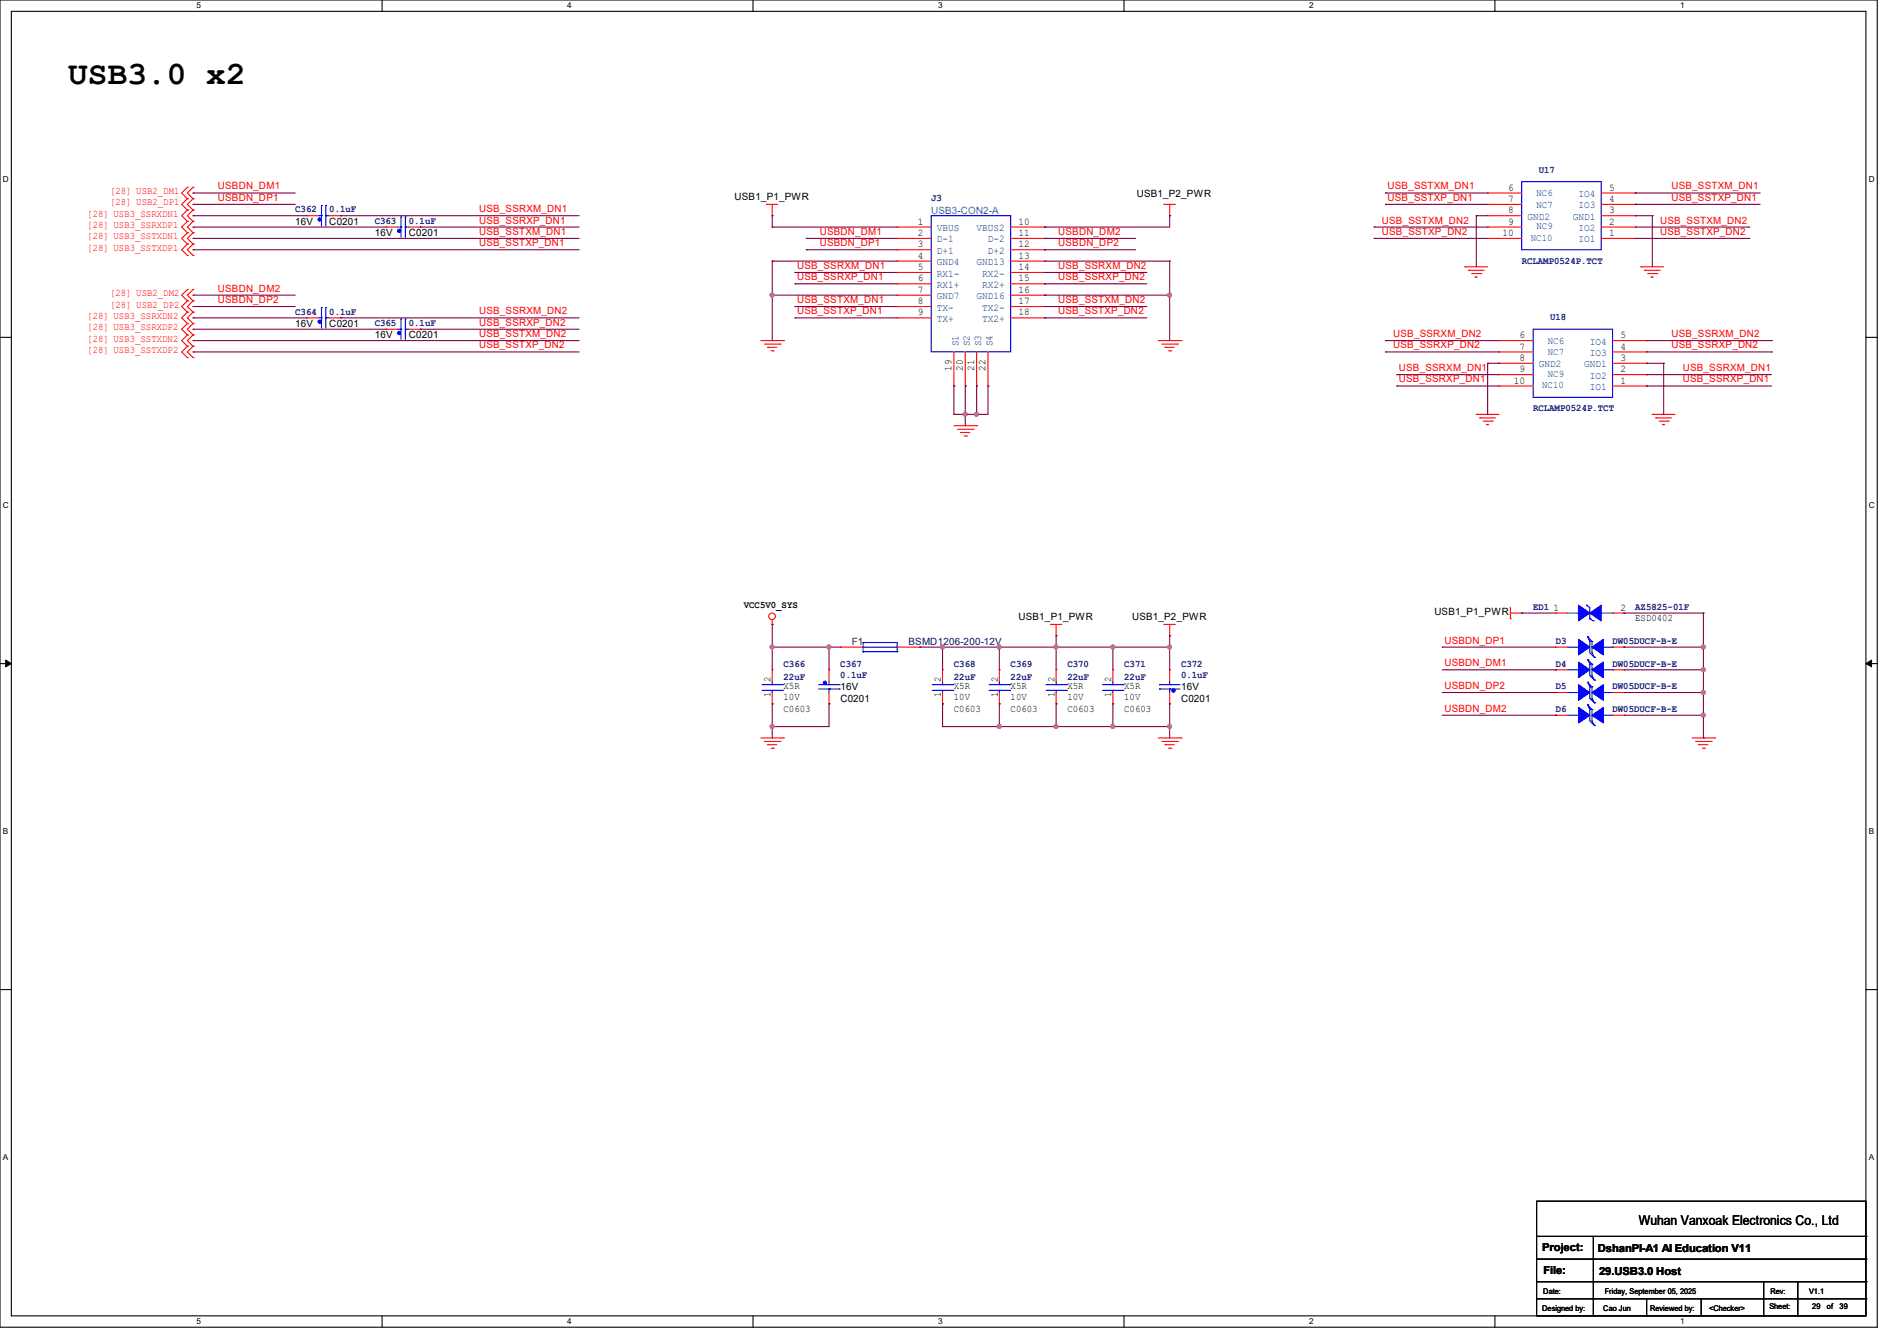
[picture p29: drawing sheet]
<svg xmlns="http://www.w3.org/2000/svg" width="297mm" height="210mm" viewBox="0 0 297 210" stroke-linecap="round" stroke-linejoin="round" font-family="sans-serif">
<defs><g id="words">
<text font-size="5.1" x="10.7" y="13.2">USB3.0 x2</text>
<text font-size="2.1" x="256.6" y="191.9">Wuhan Vanxoak Electronics Co., Ltd</text>
<g font-size="1.7">
<text x="241.5" y="196">Project:</text>
<text x="250.1" y="196.1">DshanPI-A1 AI Education V11</text>
<text x="241.6" y="199.5">File:</text>
<text x="250.4" y="199.7">29.USB3.0 Host</text>
</g>
<g font-size="1.6" fill="#f00">
<text x="34.1" y="29.7">USBDN_DM1</text>
<text x="217.3" y="29.7">USB_SSTXM_DN1</text>
<text x="261.7" y="29.7">USB_SSTXM_DN1</text>
<text x="13.7" y="35.7">[28] USB3_SSRXDP1</text>
<text x="13.7" y="34">[28] USB3_SSRXDN1</text>
<text x="17.2" y="30.4">[28] USB2_DM1</text>
<text x="17.2" y="32.2">[28] USB2_DP1</text>
<text x="34.1" y="31.5">USBDN_DP1</text>
<text x="75" y="33.2">USB_SSRXM_DN1</text>
<text x="75" y="35">USB_SSRXP_DN1</text>
<text x="216.4" y="35">USB_SSTXM_DN2</text>
<text x="217.3" y="31.5">USB_SSTXP_DN1</text>
<text x="259.9" y="35">USB_SSTXM_DN2</text>
<text x="261.7" y="31.5">USB_SSTXP_DN1</text>
<text x="13.7" y="39.3">[28] USB3_SSTXDP1</text>
<text x="13.7" y="37.5">[28] USB3_SSTXDN1</text>
<text x="75" y="38.6">USB_SSTXP_DN1</text>
<text x="75" y="36.8">USB_SSTXM_DN1</text>
<text x="128.4" y="36.8">USBDN_DM1</text>
<text x="128.4" y="38.6">USBDN_DP1</text>
<text x="165.7" y="36.8">USBDN_DM2</text>
<text x="165.7" y="38.6">USBDN_DP2</text>
<text x="216.4" y="36.8">USB_SSTXP_DN2</text>
<text x="259.9" y="36.8">USB_SSTXP_DN2</text>
<text x="17.2" y="46.4">[28] USB2_DM2</text>
<text x="34.1" y="45.7">USBDN_DM2</text>
<text x="34.1" y="47.5">USBDN_DP2</text>
<text x="124.8" y="43.9">USB_SSRXP_DN1</text>
<text x="124.8" y="42.1">USB_SSRXM_DN1</text>
<text x="124.8" y="47.5">USB_SSTXM_DN1</text>
<text x="165.7" y="42.1">USB_SSRXM_DN2</text>
<text x="165.7" y="43.9">USB_SSRXP_DN2</text>
<text x="165.7" y="47.5">USB_SSTXM_DN2</text>
<text x="13.7" y="53.5">[28] USB3_SSTXDN2</text>
<text x="13.7" y="51.7">[28] USB3_SSRXDP2</text>
<text x="13.7" y="50">[28] USB3_SSRXDN2</text>
<text x="17.2" y="48.2">[28] USB2_DP2</text>
<text x="75" y="52.8">USB_SSTXM_DN2</text>
<text x="75" y="51">USB_SSRXP_DN2</text>
<text x="75" y="49.2">USB_SSRXM_DN2</text>
<text x="124.8" y="49.2">USB_SSTXP_DN1</text>
<text x="165.7" y="49.2">USB_SSTXP_DN2</text>
<text x="218.1" y="52.8">USB_SSRXM_DN2</text>
<text x="261.7" y="52.8">USB_SSRXM_DN2</text>
<text x="13.7" y="55.3">[28] USB3_SSTXDP2</text>
<text x="75" y="54.6">USB_SSTXP_DN2</text>
<text x="218.1" y="54.6">USB_SSRXP_DN2</text>
<text x="219" y="58.1">USB_SSRXM_DN1</text>
<text x="219" y="59.9">USB_SSRXP_DN1</text>
<text x="261.7" y="54.6">USB_SSRXP_DN2</text>
<text x="263.5" y="58.1">USB_SSRXM_DN1</text>
<text x="263.5" y="59.9">USB_SSRXP_DN1</text>
<text x="226.1" y="100.8">USBDN_DP1</text>
<text x="226.1" y="104.3">USBDN_DM1</text>
<text x="226.1" y="107.9">USBDN_DP2</text>
<text x="226.1" y="111.5">USBDN_DM2</text>
</g>
<g font-size="1.6">
<text x="236.1" y="29.8">6</text>
<text x="251.9" y="29.8">5</text>
<text x="46.2" y="35.2">16V</text>
<text x="51.6" y="35.2">C0201</text>
<text x="115" y="31.3">USB1_P1_PWR</text>
<text x="143.7" y="35.2">1</text>
<text x="159.5" y="35.2">10</text>
<text x="178" y="30.8">USB1_P2_PWR</text>
<text x="236.1" y="31.6">7</text>
<text x="236.1" y="33.4">8</text>
<text x="236.1" y="35.2">9</text>
<text x="251.9" y="35.2">2</text>
<text x="251.9" y="33.4">3</text>
<text x="251.9" y="31.6">4</text>
<text x="58.7" y="37">16V</text>
<text x="64" y="37">C0201</text>
<text x="143.7" y="37">2</text>
<text x="143.7" y="38.7">3</text>
<text x="143.7" y="40.5">4</text>
<text x="159.5" y="37">11</text>
<text x="159.5" y="38.7">12</text>
<text x="159.5" y="40.5">13</text>
<text x="235.2" y="37">10</text>
<text x="251.9" y="37">1</text>
<text x="143.7" y="42.3">5</text>
<text x="143.7" y="44.1">6</text>
<text x="143.7" y="45.8">7</text>
<text x="143.7" y="47.6">8</text>
<text x="159.5" y="42.3">14</text>
<text x="159.5" y="44.1">15</text>
<text x="159.5" y="45.8">16</text>
<text x="159.5" y="47.6">17</text>
<text x="46.2" y="51.2">16V</text>
<text x="51.6" y="51.2">C0201</text>
<text x="58.7" y="53">16V</text>
<text x="64" y="53">C0201</text>
<text x="143.7" y="49.4">9</text>
<text x="159.5" y="49.4">18</text>
<text x="237.9" y="53">6</text>
<text x="253.7" y="53">5</text>
<text x="149" y="58.1" transform="rotate(-90 149 58.1)">19</text>
<text x="150.8" y="58.1" transform="rotate(-90 150.8 58.1)">20</text>
<text x="152.5" y="58.1" transform="rotate(-90 152.5 58.1)">21</text>
<text x="154.3" y="58.1" transform="rotate(-90 154.3 58.1)">22</text>
<text x="237.9" y="54.7">7</text>
<text x="237.9" y="56.5">8</text>
<text x="237.9" y="58.3">9</text>
<text x="253.7" y="58.3">2</text>
<text x="253.7" y="56.5">3</text>
<text x="253.7" y="54.7">4</text>
<text x="237" y="60.1">10</text>
<text x="253.7" y="60.1">1</text>
<text x="116.5" y="95.2">VCC5V0_SYS</text>
<text x="243.2" y="95.6">1</text>
<text x="253.7" y="95.6">2</text>
<text x="159.5" y="97.1">USB1_P1_PWR</text>
<text x="177.2" y="97.1">USB1_P2_PWR</text>
<text x="224.6" y="96.4">USB1_P1_PWR</text>
<text x="256" y="97.2">ESD0402</text>
<text x="120.6" y="106.8" transform="rotate(-90 120.6 106.8)">2</text>
<text x="122.7" y="107.9">X5R</text>
<text x="147.3" y="106.8" transform="rotate(-90 147.3 106.8)">2</text>
<text x="149.3" y="107.9">X5R</text>
<text x="156.2" y="106.8" transform="rotate(-90 156.2 106.8)">2</text>
<text x="158.2" y="107.9">X5R</text>
<text x="165.1" y="106.8" transform="rotate(-90 165.1 106.8)">2</text>
<text x="167.1" y="107.9">X5R</text>
<text x="174" y="106.8" transform="rotate(-90 174 106.8)">2</text>
<text x="176" y="107.9">X5R</text>
<text x="120.6" y="109.2" transform="rotate(-90 120.6 109.2)">1</text>
<text x="122.7" y="111.5">C0603</text>
<text x="122.7" y="109.7">10V</text>
<text x="131.6" y="109.9">C0201</text>
<text x="131.6" y="108.1">16V</text>
<text x="147.3" y="109.2" transform="rotate(-90 147.3 109.2)">1</text>
<text x="149.3" y="111.5">C0603</text>
<text x="149.3" y="109.7">10V</text>
<text x="156.2" y="109.2" transform="rotate(-90 156.2 109.2)">1</text>
<text x="158.2" y="111.5">C0603</text>
<text x="158.2" y="109.7">10V</text>
<text x="165.1" y="109.2" transform="rotate(-90 165.1 109.2)">1</text>
<text x="167.1" y="111.5">C0603</text>
<text x="167.1" y="109.7">10V</text>
<text x="174" y="109.2" transform="rotate(-90 174 109.2)">1</text>
<text x="176" y="111.5">C0603</text>
<text x="176" y="109.7">10V</text>
<text x="184.9" y="109.9">C0201</text>
<text x="184.9" y="108.1">16V</text>
</g>
<g font-size="1.6" fill="#00007f">
<text x="240.9" y="27.1">U17</text>
<text x="46.2" y="33.3">C362</text>
<text x="51.6" y="33.3">0.1uF</text>
<text x="58.7" y="35.1">C363</text>
<text x="64" y="35.1">0.1uF</text>
<text x="145.8" y="31.5">J3</text>
<text x="238.2" y="41.3">RCLAMP0524P.TCT</text>
<text x="46.2" y="49.3">C364</text>
<text x="51.6" y="49.3">0.1uF</text>
<text x="58.7" y="51.1">C365</text>
<text x="64" y="51.1">0.1uF</text>
<text x="242.7" y="50.2">U18</text>
<text x="240" y="64.4">RCLAMP0524P.TCT</text>
<text x="240" y="95.5">ED1</text>
<text x="256" y="95.5">AZ5825-01F</text>
<text x="142.2" y="101">BSMD1206-200-12V</text>
<text x="243.6" y="100.8">D3</text>
<text x="252.5" y="100.8">DW05DUCF-B-E</text>
<text x="122.7" y="104.4">C366</text>
<text x="122.7" y="106.5">22uF</text>
<text x="131.6" y="104.4">C367</text>
<text x="131.6" y="106.2">0.1uF</text>
<text x="149.3" y="104.4">C368</text>
<text x="149.3" y="106.5">22uF</text>
<text x="158.2" y="104.4">C369</text>
<text x="158.2" y="106.5">22uF</text>
<text x="167.1" y="104.4">C370</text>
<text x="167.1" y="106.5">22uF</text>
<text x="176" y="104.4">C371</text>
<text x="176" y="106.5">22uF</text>
<text x="184.9" y="104.4">C372</text>
<text x="184.9" y="106.2">0.1uF</text>
<text x="243.6" y="107.9">D5</text>
<text x="243.6" y="104.4">D4</text>
<text x="252.5" y="107.9">DW05DUCF-B-E</text>
<text x="252.5" y="104.4">DW05DUCF-B-E</text>
<text x="243.6" y="111.5">D6</text>
<text x="252.5" y="111.5">DW05DUCF-B-E</text>
</g>
<text font-size="1.6" fill="#007fff" x="145.8" y="33.4">USB3-CON2-A</text>
<g font-size="1.6" fill="#003f7f">
<text x="239.1" y="34.4">GND2</text>
<text x="240.6" y="30.7">NC6</text>
<text x="240.6" y="32.5">NC7</text>
<text x="240.6" y="35.9">NC9</text>
<text x="246.3" y="34.4">GND1</text>
<text x="247.1" y="32.6">IO3</text>
<text x="247.1" y="30.9">IO4</text>
<text x="146.7" y="36.2">VBUS</text>
<text x="146.7" y="38">D-1</text>
<text x="146.7" y="39.8">D+1</text>
<text x="146.7" y="41.5">GND4</text>
<text x="152.9" y="36.2">VBUS2</text>
<text x="152.9" y="41.5">GND13</text>
<text x="154.7" y="38">D-2</text>
<text x="154.7" y="39.8">D+2</text>
<text x="239.7" y="37.7">NC10</text>
<text x="247.1" y="38">IO1</text>
<text x="247.1" y="36.2">IO2</text>
<text x="146.7" y="43.3">RX1-</text>
<text x="146.7" y="45.1">RX1+</text>
<text x="146.7" y="46.9">GND7</text>
<text x="152.9" y="46.9">GND16</text>
<text x="153.8" y="43.3">RX2-</text>
<text x="153.8" y="45.1">RX2+</text>
<text x="146.7" y="48.6">TX-</text>
<text x="146.7" y="50.4">TX+</text>
<text x="153.8" y="48.6">TX2-</text>
<text x="153.8" y="50.4">TX2+</text>
<text x="242.4" y="53.8">NC6</text>
<text x="248.9" y="54">IO4</text>
<text x="150.1" y="54.2" transform="rotate(-90 150.1 54.2)">S1</text>
<text x="151.9" y="54.2" transform="rotate(-90 151.9 54.2)">S2</text>
<text x="153.6" y="54.2" transform="rotate(-90 153.6 54.2)">S3</text>
<text x="155.4" y="54.2" transform="rotate(-90 155.4 54.2)">S4</text>
<text x="240.9" y="57.5">GND2</text>
<text x="242.4" y="55.6">NC7</text>
<text x="242.4" y="59">NC9</text>
<text x="248" y="57.5">GND1</text>
<text x="248.9" y="59.3">IO2</text>
<text x="248.9" y="55.8">IO3</text>
<text x="241.5" y="60.8">NC10</text>
<text x="248.9" y="61.1">IO1</text>
</g>
<text font-size="1.6" fill="#003f3f" x="133.3" y="101">F1</text>
<g font-size="1.3">
<text x="30.8" y="1.3">5</text>
<text x="88.8" y="1.3">4</text>
<text x="146.9" y="1.3">3</text>
<text x="205" y="1.3">2</text>
<text x="263.1" y="1.3">1</text>
<text x=".5" y="28.4">D</text>
<text x="292.6" y="28.4">D</text>
<text x=".5" y="79.5">C</text>
<text x="292.6" y="79.5">C</text>
<text x=".5" y="130.6">B</text>
<text x="292.6" y="130.6">B</text>
<text x=".5" y="181.7">A</text>
<text x="292.6" y="181.7">A</text>
<text x="30.8" y="207.4">5</text>
<text x="88.8" y="207.4">4</text>
<text x="146.9" y="207.4">3</text>
<text x="205" y="207.4">2</text>
<text x="263.1" y="207.4">1</text>
</g>
<g font-size="1.2">
<text x="241.6" y="202.6">Date:</text>
<text x="251.2" y="202.6">Friday, September 05, 2025</text>
<text x="277.2" y="202.6">Rev:</text>
<text x="283.2" y="202.6">V1.1</text>
<text x="241.5" y="205.3">Designed by:</text>
<text x="251" y="205.3">Cao Jun</text>
<text x="258.4" y="205.3">Reviewed by:</text>
<text x="267.6" y="205.3">&lt;Checker&gt;</text>
<text x="277" y="205.1">Sheet:</text>
<text x="283.8" y="205.1">29</text>
<text x="286" y="205.1">of</text>
<text x="288" y="205.1">39</text>
</g>
</g></defs>
<path d="M0 0h293.9v207.9h-293.9zM1.8 1.8h290.3v204.3h-290.3z" fill="none" stroke="#000" stroke-width=".17"/>
<g fill="#fff">
<path d="M30.8 .2h.7v1.4h-.7z"/>
<path d="M30.8 206.2h.7v1.4h-.7z"/>
</g>
<path d="M59.8 0v1.8M59.8 206.1v1.8" fill="none" stroke="#000" stroke-width=".17"/>
<g fill="#fff">
<path d="M88.8 .2h.7v1.4h-.7z"/>
<path d="M88.8 206.2h.7v1.4h-.7z"/>
</g>
<path d="M117.9 0v1.8M117.9 206.1v1.8" fill="none" stroke="#000" stroke-width=".17"/>
<g fill="#fff">
<path d="M146.9 .2h.7v1.4h-.7z"/>
<path d="M146.9 206.2h.7v1.4h-.7z"/>
</g>
<path d="M176 0v1.8M176 206.1v1.8" fill="none" stroke="#000" stroke-width=".17"/>
<g fill="#fff">
<path d="M205 .2h.7v1.4h-.7z"/>
<path d="M205 206.2h.7v1.4h-.7z"/>
</g>
<path d="M234.1 0v1.8M234.1 206.1v1.8" fill="none" stroke="#000" stroke-width=".17"/>
<g fill="#fff">
<path d="M263.1 .2h.6v1.4h-.6z"/>
<path d="M263.1 206.2h.6v1.4h-.6z"/>
<path d="M.5 27.3h.9v1.4h-.9z"/>
<path d="M292.6 27.3h.9v1.4h-.9z"/>
<path d="M.5 78.4h.9v1.4h-.9z"/>
<path d="M292.6 78.4h.9v1.4h-.9z"/>
</g>
<path d="M0 52.8h1.8M292.1 52.8h1.8" fill="none" stroke="#000" stroke-width=".17"/>
<g fill="#fff">
<path d="M.5 129.5h.8v1.4h-.8z"/>
<path d="M292.6 129.5h.8v1.4h-.8z"/>
</g>
<path d="M0 103.9h1.8M292.1 103.9h1.8" fill="none" stroke="#000" stroke-width=".17"/>
<path d="M.9 103.4l.9 .5-.9 .5zM292.1 103.9l.9-.5v1z" fill="#000" stroke="#000" stroke-width=".16"/>
<g fill="#fff">
<path d="M.5 180.5h.8v1.4h-.8z"/>
<path d="M292.6 180.5h.8v1.4h-.8z"/>
</g>
<g fill="none" stroke="#000" stroke-width=".17">
<path d="M0 155h1.8M292.1 155h1.8M240.6 188.1h51.5v18h-51.5zM240.6 193.6h51.5M240.6 197.2h51.5M249.5 193.6v12.5M292.1 193.6h.1M292.1 197.2h.1M240.6 200.7h51.5M240.6 203.4h51.5M249.5 206.1h.1M257.8 206.1h.1"/>
<path d="M257.8 203.4v2.7M266.4 206.1h.1M266.4 203.4v2.7M276.1 206.1h.1M276.1 200.7v5.4M281.5 206.1h.1M281.5 200.7v5.4M292.1 200.7h.1M292.1 203.4h.1"/>
</g>
<g fill="none" stroke="#f00" stroke-width=".17">
<path d="M29.3 38.2h.1M29.3 36.4h.1M29.3 31.1h.1M29.3 29.3h.1M29.3 32.9h.1M29.3 34.7h.1M29.3 38.2l-.9 .9 .9 .9M29.3 36.4l-.9 .9 .9 .9M29.3 29.3l-.9 .9 .9 .9M29.3 31.1l-.9 .9 .9 .9M29.3 34.7l-.9 .9 .9 .8M29.3 32.9l-.9 .9 .9 .9"/>
<path d="M30.2 38.2h.1M30.2 36.4h.1M30.2 31.1h.1M30.2 29.3h.1M30.2 32.9h.1M30.2 34.7h.1M30.2 38.2l-.9 .9 .9 .9M30.2 36.4l-.9 .9 .9 .9M30.2 29.3l-.9 .9 .9 .9M30.2 31.1l-.9 .9 .9 .9M30.2 34.7l-.9 .9 .9 .8M30.2 32.9l-.9 .9 .9 .9"/>
<path d="M48 33.8h.1M48 33.8h1.8M51.6 33.8h1.7M53.3 33.8h.1M60.5 35.6h.1M60.5 35.6h1.7M64 35.6h1.8M65.8 35.6h.1M120 32h.1M120 32h1.8M120.9 33.8h.1M120.9 32v1.8"/>
<path d="M140.5 35.6h.1M140.5 37.3h.1M140.5 39.1h.1M140.5 37.3h5.3M140.5 35.6h5.3M140.5 39.1h5.3M158.2 37.3h5.4M158.2 35.6h5.4M158.2 39.1h5.4M163.6 35.6h.1M163.6 37.3h.1M163.6 39.1h.1"/>
<path d="M182.2 32h.1M182.2 32h1.8M183.1 33.8h.1M183.1 32v1.8M232.9 30.2h.1M232.9 32h.1M232.9 33.8h.1M232.9 35.6h.1M232.9 37.3h.1M232.9 32h5.4M232.9 37.3h5.4M232.9 35.6h5.4"/>
<path d="M232.9 33.8h5.4M232.9 30.2h5.4M250.7 32h5.3M250.7 37.3h5.3M250.7 35.6h5.3M250.7 33.8h5.3M250.7 30.2h5.3M256 37.3h.1M256 35.6h.1M256 33.8h.1M256 32h.1M256 30.2h.1"/>
<path d="M29.3 40h.1M29.3 56h.1M29.3 54.2h.1M29.3 52.5h.1M29.3 48.9h.1M29.3 47.1h.1M29.3 45.3h.1M29.3 50.7h.1M29.3 54.2l-.9 .9 .9 .9M29.3 52.5l-.9 .8 .9 .9M29.3 47.1l-.9 .9 .9 .9M29.3 45.3l-.9 .9 .9 .9"/>
<path d="M29.3 50.7l-.9 .9 .9 .9M29.3 48.9l-.9 .9 .9 .9M30.2 40h.1M30.2 56h.1M30.2 54.2h.1M30.2 52.5h.1M30.2 48.9h.1M30.2 47.1h.1M30.2 45.3h.1M30.2 50.7h.1M30.2 54.2l-.9 .9 .9 .9M30.2 52.5l-.9 .8 .9 .9"/>
<path d="M30.2 47.1l-.9 .9 .9 .9M30.2 45.3l-.9 .9 .9 .9M30.2 50.7l-.9 .9 .9 .9M30.2 48.9l-.9 .9 .9 .9M48 49.8h.1M48 49.8h1.8M51.6 49.8h1.7M53.3 49.8h.1M60.5 51.6h.1M60.5 51.6h1.7M64 51.6h1.8M65.8 51.6h.1"/>
<path d="M119.1 53.3h3.6M119.7 53.9h2.4M120.2 54.4h.1M120.2 54.4h1.4M120.7 54.9h.4M121.1 54.9h.1M122.1 53.9h.1M122.7 53.3h.1M140.5 40.9h.1M140.5 42.7h.1M140.5 44.4h.1M140.5 46.2h.1"/>
<path d="M140.5 48h.1M140.5 49.8h.1M140.5 49.8h5.3M140.5 40.9h5.3M140.5 42.7h5.3M140.5 44.4h5.3M140.5 46.2h5.3M140.5 48h5.3M149.4 55.1v5.4M151.1 55.1v5.4M152.9 55.1v5.4M154.7 55.1v5.4"/>
<path d="M158.2 49.8h5.4M158.2 40.9h5.4M158.2 42.7h5.4M158.2 44.4h5.4M158.2 46.2h5.4M158.2 48h5.4M163.6 40.9h.1M163.6 42.7h.1M163.6 44.4h.1M163.6 46.2h.1M163.6 48h.1M163.6 49.8h.1"/>
<path d="M181.4 53.3h3.5M181.9 53.9h2.5M182.4 54.4h.1M182.4 54.4h1.5M183 54.9h.3M183.3 54.9h.1M184.4 53.9h.1M184.9 53.3h.1M229.4 41.8h.1M229.4 41.8h3.5M229.9 42.3h.1M229.9 42.3h2.5"/>
<path d="M230.4 42.8h1.5M231 43.4h.1M231 43.4h.3M231.9 42.8h.1M234.7 53.3h.1M234.7 55.1h.1M234.7 56.9h.1M234.7 58.7h.1M234.7 53.3h5.3M234.7 58.7h5.3M234.7 56.9h5.3M234.7 55.1h5.3"/>
<path d="M252.5 53.3h5.3M252.5 58.7h5.3M252.5 56.9h5.3M252.5 55.1h5.3M256.9 41.8h.1M256.9 41.8h3.6M257.5 42.3h.1M257.5 42.3h2.4M257.8 58.7h.1M257.8 56.9h.1M257.8 55.1h.1M257.8 53.3h.1"/>
<path d="M258 42.8h1.4M258.5 43.4h.1M258.5 43.4h.4M259.4 42.8h.1M149.4 60.5h.1M149.4 66.7h3.5M149.9 67.2h2.5M150.4 67.7h.1M150.4 67.7h1.4M151 68.3h.3M151.1 60.5h.1M151.3 68.3h.1"/>
<path d="M152.4 67.2h.1M152.9 66.7h.1M152.9 60.5h.1M154.7 60.5h.1M231.1 64.9h.1M231.1 64.9h3.6M231.7 65.4h.1M231.7 65.4h2.4M232.2 66h1.4M232.7 66.5h.1M232.7 66.5h.4M233.6 66h.1"/>
<path d="M234.7 60.5h.1M234.7 60.5h5.3M252.5 60.5h5.3M257.8 60.5h.1M258.7 64.9h.1M258.7 64.9h3.6M259.2 65.4h.1M259.2 65.4h2.5M259.8 66h1.4M260.3 66.5h.1M260.3 66.5h.3M261.2 66h.1"/>
<path d="M120.9 97.8h.1M120.9 97.1v.7M164.5 97.8h.1M164.5 97.8h1.7M165.4 99.6h.1M165.4 97.8v1.8M182.2 97.8h.1M182.2 97.8h1.8M183.1 99.6h.1M183.1 97.8v1.8M236.5 96.9h.1M236.5 96h1.8"/>
<path d="M236.5 95.1v1.8M238.3 96h.1M243.6 96h.1M243.6 96h1.8M252.5 96h1.8M254.3 96h.1M119.1 115.6h3.6M119.7 116.1h2.4M120.2 116.6h.1M120.2 116.6h1.4M120.7 117.2h.4M120.9 110.2h.1"/>
<path d="M120.9 104.9h.1M120.9 104.9v1.8M120.9 108.5v1.7M121.1 117.2h.1M122.1 116.1h.1M122.7 115.6h.1M129.8 104.9h.1M129.8 110.2h.1M129.8 104.9v1.8M129.8 108.5v1.7M131.6 101.3h.1M131.6 101.3h3.5"/>
<path d="M140.5 101.3h3.5M144 101.3h.1M147.6 110.2h.1M147.6 104.9h.1M147.6 104.9v1.8M147.6 108.5v1.7M156.5 110.2h.1M156.5 104.9h.1M156.5 104.9v1.8M156.5 108.5v1.7M165.4 110.2h.1M165.4 104.9h.1"/>
<path d="M165.4 104.9v1.8M165.4 108.5v1.7M174.2 110.2h.1M174.2 104.9h.1M174.2 104.9v1.8M174.2 108.5v1.7M181.4 115.6h3.5M181.9 116.1h2.5M182.4 116.6h.1M182.4 116.6h1.5M183 117.2h.3M183.1 110.2h.1"/>
<path d="M183.1 104.9h.1M183.1 104.9v1.8M183.1 108.5v1.7M183.3 117.2h.1M184.4 116.1h.1M184.9 115.6h.1M243.6 108.5h.1M243.6 104.9h.1M243.6 112h.1M243.6 101.3h.1M243.6 108.5h1.8M243.6 101.3h1.8"/>
<path d="M243.6 104.9h1.8M243.6 112h1.8M252.5 108.5h1.8M252.5 101.3h1.8M252.5 104.9h1.8M252.5 112h1.8M254.3 108.5h.1M254.3 104.9h.1M254.3 112h.1M254.3 101.3h.1M264.9 115.6h3.6M265.5 116.1h2.4"/>
<path d="M266 116.6h.1M266 116.6h1.4M266.5 117.2h.4M266.9 117.2h.1M267.9 116.1h.1M268.5 115.6h.1"/>
<circle cx="120.9" cy="96.5" r=".52"/>
</g>
<g fill="none" stroke="#00f" stroke-width=".17">
<path d="M49.8 33.8h.5M50.3 32.2h.1M50.3 33.8h.1M50.3 32.2v3.2M51 32.2h.1M51 33.8h.1M51 32.2v3.2M51 33.8h.6M62.2 35.6h.6M62.8 34h.1M62.8 35.6h.1M62.8 34v3.2"/>
<path d="M63.5 34h.1M63.5 35.6h.1M63.5 34v3.2M63.5 35.6h.5M145.8 33.8h12.4v21.3h-12.4zM238.3 28.4h12.4v10.7h-12.4zM49.8 49.8h.5M50.3 48.2h.1M50.3 49.8h.1M50.3 48.2v3.2M51 48.2h.1M51 49.8h.1"/>
<path d="M51 48.2v3.2M51 49.8h.6M62.2 51.6h.6M62.8 50h.1M62.8 51.6h.1M62.8 50v3.2M63.5 50h.1M63.5 51.6h.1M63.5 50v3.2M63.5 51.6h.5M240 51.6h12.5v10.6h-12.5zM245.4 96h1.7"/>
<path d="M247.1 96h.1M248.4 94.8h.1M248.4 94.8l.5 .3v1.8M248.6 99.7h.1M248.6 99.7l.7 .8M248.6 99.7l.3 .8M248.9 96.9h.1M248.9 96.9l.6 .3M249.5 97.2h.1M250.7 96h1.8M252.5 96h.1M119.3 107.2h3.2"/>
<path d="M119.3 108.1h3.2M120.9 108.1h.1M120.9 107.2h.1M120.9 106.7v.5M120.9 108.1v.4M122.5 107.2h.1M122.5 108.1h.1M128.2 107.2h3.2M128.2 107.9h3.2M129.8 107.9h.1M129.8 107.2h.1M129.8 106.7v.5"/>
<path d="M129.8 107.9v.6M131.4 107.9h.1M131.4 107.2h.1M135.1 102.1h.1M135.1 101.3h.1M135.1 100.6h.1M135.1 100.6v1.5M135.1 100.6h5.4v1.5M135.1 102.1h5.4M135.1 101.3h5.4M140.5 102.1h.1M146 107.2h3.2"/>
<path d="M146 108.1h3.2M147.6 108.1h.1M147.6 107.2h.1M147.6 106.7v.5M147.6 108.1v.4M149.2 107.2h.1M149.2 108.1h.1M154.9 107.2h3.2M154.9 108.1h3.2M156.5 108.1h.1M156.5 107.2h.1M156.5 106.7v.5"/>
<path d="M156.5 108.1v.4M158.1 107.2h.1M158.1 108.1h.1M163.7 107.2h3.3M163.7 108.1h3.3M165.4 108.1h.1M165.4 107.2h.1M165.4 106.7v.5M165.4 108.1v.4M167 107.2h.1M167 108.1h.1M172.6 107.2h3.3"/>
<path d="M172.6 108.1h3.3M174.2 108.1h.1M174.2 107.2h.1M174.2 106.7v.5M174.2 108.1v.4M175.9 107.2h.1M175.9 108.1h.1M181.5 107.2h.1M181.5 107.9h.1M181.5 107.2h3.2M181.5 107.9h3.2M183.1 107.2h.1"/>
<path d="M183.1 107.9h.1M183.1 106.7v.5M183.1 107.9v.6M245.4 108.5h1.7M245.4 101.3h1.7M245.4 104.9h1.7M245.4 112h1.7M247.1 108.5h.1M247.1 104.9h.1M247.1 112h.1M247.1 101.3h.1M248.6 106.8h.1"/>
<path d="M248.6 103.3h.1M248.6 110.4h.1M248.6 106.8l.7 .8M248.6 106.8l.3 .8M248.6 103.3l.7 .7M248.6 103.3l.3 .7M248.6 110.4l.7 .7M248.6 110.4l.3 .7M248.9 107.6h.1M248.9 104h.1M248.9 111.1h.1M248.9 100.5h.1"/>
<path d="M248.9 107.6v1.7l.7 .8M248.9 100.5v1.7l.7 .8M248.9 104v1.8l.7 .7M248.9 111.1v1.8l.7 .7M249.3 107.6h.1M249.3 104h.1M249.3 111.1h.1M249.3 100.5h.1M249.3 100.5v1.7l.3 .8M249.3 104v1.8l.3 .7M249.3 107.6v1.7l.3 .8M249.3 111.1v1.8l.3 .7"/>
<path d="M249.6 110.1h.1M249.6 106.5h.1M249.6 113.6h.1M249.6 103h.1M251 108.5h1.5M251 101.3h1.5M251 104.9h1.5M251 112h1.5M252.5 108.5h.1M252.5 104.9h.1M252.5 112h.1M252.5 101.3h.1"/>
</g>
<g fill="#00f" stroke="#00f" stroke-width=".17">
<path d="M247.1 107.2l1.8 1.3-1.8 1.2z" fill-rule="evenodd"/>
<path d="M249.3 108.5l1.7-1.3v2.5z" fill-rule="evenodd"/>
<path d="M247.1 103.7l1.8 1.2-1.8 1.2z" fill-rule="evenodd"/>
<path d="M249.3 104.9l1.7-1.2v2.4z" fill-rule="evenodd"/>
<path d="M247.1 110.8l1.8 1.2-1.8 1.2z" fill-rule="evenodd"/>
<path d="M249.3 112l1.7-1.2v2.4z" fill-rule="evenodd"/>
<path d="M247.1 100.1l1.8 1.2-1.8 1.3z" fill-rule="evenodd"/>
<path d="M249.3 101.3l1.7-1.2v2.5z" fill-rule="evenodd"/>
<path d="M247.1 94.8l1.8 1.2-1.8 1.2z" fill-rule="evenodd"/>
<path d="M248.9 96l1.8-1.2v2.4z" fill-rule="evenodd"/>
<circle cx="62.5" cy="52.2" r=".25"/>
<circle cx="183.7" cy="108.2" r=".25"/>
<circle cx="62.5" cy="36.2" r=".25"/>
<circle cx="50" cy="50.4" r=".25"/>
<circle cx="50" cy="34.4" r=".25"/>
<circle cx="129.2" cy="106.9" r=".25"/>
</g>
<g fill="none" stroke="#7f003f" stroke-width=".17">
<path d="M30.2 39.1h.1M30.2 33.8h.1M30.2 35.6h.1M30.2 37.3h.1M30.2 30.2h.1M30.2 32h.1M30.2 33.8h17.8M30.2 37.3h60.5M30.2 35.6h30.3M30.2 30.2h16M30.2 32h16M30.2 39.1h60.5"/>
<path d="M53.3 33.8h.1M53.3 33.8h37.4M65.8 35.6h.1M65.8 35.6h24.9M120.9 35.6h.1M120.9 33.8h.1M120.9 35.6h19.6M120.9 33.8v1.8M126.2 37.3h.1M126.2 39.1h.1M126.2 37.3h14.3M126.2 39.1h14.3"/>
<path d="M163.6 35.6h.1M163.6 37.3h.1M163.6 39.1h.1M163.6 37.3h14.2M163.6 39.1h14.2M183.1 33.8h.1M183.1 33.8v1.8h-19.5M215.1 37.3h.1M215.1 35.6h.1M215.1 37.3h17.8M215.1 35.6h17.8M216.9 30.2h.1"/>
<path d="M216.9 32h.1M216.9 30.2h16M216.9 32h16M231.1 33.8h.1M231.1 33.8v8M231.1 33.8h1.8M256 33.8h.1M256 32h.1M256 30.2h.1M256 33.8h2.7M256 37.3h17.8M256 35.6h17.8"/>
<path d="M256 30.2h19.6M256 32h19.6M258.7 33.8h.1M258.7 33.8v8M273.8 35.6h.1M273.8 37.3h.1M30.2 51.6h.1M30.2 46.2h.1M30.2 48h.1M30.2 49.8h.1M30.2 55.1h.1M30.2 53.3h.1"/>
<path d="M30.2 55.1h60.5M30.2 53.3h60.5M30.2 51.6h30.3M30.2 46.2h16M30.2 48h16M30.2 49.8h17.8M53.3 49.8h.1M53.3 49.8h37.4M65.8 51.6h.1M65.8 51.6h24.9M120.9 40.9h.1M120.9 46.2h.1"/>
<path d="M120.9 46.2h19.6M120.9 40.9h19.6M120.9 40.9v12.4M124.5 44.4h.1M124.5 42.7h.1M124.5 48h.1M124.5 49.8h.1M124.5 48h16M124.5 49.8h16M124.5 44.4h16M124.5 42.7h16M163.6 40.9h.1"/>
<path d="M163.6 46.2h.1M163.6 42.7h.1M163.6 44.4h.1M163.6 48h.1M163.6 49.8h.1M163.6 46.2h19.5M163.6 48h16M163.6 49.8h16M163.6 40.9h19.5M163.6 44.4h16M163.6 42.7h16M183.1 40.9h.1"/>
<path d="M183.1 46.2h.1M183.1 40.9v12.4M216.9 55.1h.1M216.9 53.3h.1M216.9 55.1h17.8M216.9 53.3h17.8M218.7 58.7h.1M218.7 58.7h16M232.9 56.9h.1M232.9 56.9v8M232.9 56.9h1.8M234.7 56.9h.1"/>
<path d="M257.8 56.9h.1M257.8 58.7h.1M257.8 56.9h2.7M257.8 55.1h19.6M257.8 53.3h19.6M257.8 58.7h19.6M260.5 56.9h.1M260.5 56.9v8M277.4 55.1h.1M277.4 53.3h.1M149.4 64.9h.1M149.4 60.5h.1"/>
<path d="M149.4 60.5v4.4M151.1 60.5h.1M151.1 64.9h.1M151.1 60.5v6.2M152.9 64.9h.1M152.9 60.5h.1M152.9 60.5v4.4M154.7 60.5h.1M154.7 60.5v4.4h-5.3M218.7 60.5h.1M218.7 60.5h16M257.8 60.5h.1"/>
<path d="M257.8 60.5h19.6M120.9 97.8h.1M120.9 97.8v7.1M165.4 99.6h.1M165.4 99.6v5.3M183.1 99.6h.1M183.1 99.6v5.3M238.3 96h.1M238.3 96h5.3M254.3 96h.1M254.3 96h12.4M266.7 96h.1"/>
<path d="M266.7 96v19.6M120.9 101.3h.1M120.9 110.2h.1M120.9 113.8h.1M120.9 110.2v5.4M120.9 101.3h10.7M129.8 101.3h.1M129.8 110.2h.1M129.8 101.3v3.6M129.8 110.2v3.6h-8.9M144 101.3h.1M144 101.3h39.1"/>
<path d="M147.6 110.2h.1M147.6 101.3h.1M147.6 113.8h.1M147.6 101.3v3.6M147.6 110.2v3.6M147.6 113.8h35.5M156.5 101.3h.1M156.5 113.8h.1M156.5 110.2h.1M156.5 101.3v3.6M156.5 110.2v3.6M165.4 101.3h.1"/>
<path d="M165.4 110.2h.1M165.4 113.8h.1M165.4 110.2v3.6M174.2 101.3h.1M174.2 110.2h.1M174.2 113.8h.1M174.2 101.3v3.6M174.2 110.2v3.6M183.1 110.2h.1M183.1 101.3h.1M183.1 113.8h.1M183.1 110.2v5.4"/>
<path d="M225.8 101.3h.1M225.8 101.3h17.8M225.8 104.9h17.8M225.8 108.5h17.8M225.8 112h17.8M243.6 104.9h.1M243.6 108.5h.1M243.6 112h.1M254.3 101.3h.1M254.3 101.3h12.4M254.3 104.9h12.4M254.3 108.5h12.4"/>
<path d="M254.3 112h12.4M266.7 104.9h.1M266.7 108.5h.1M266.7 112h.1M266.7 115.6h.1"/>
</g>
<g fill="#f0f" stroke="#f0f" stroke-width=".17">
<circle cx="183.1" cy="46.2" r=".32"/>
<circle cx="151.1" cy="64.9" r=".32"/>
<circle cx="152.9" cy="64.9" r=".32"/>
<circle cx="120.9" cy="46.2" r=".32"/>
<circle cx="266.7" cy="101.3" r=".32"/>
<circle cx="266.7" cy="104.9" r=".32"/>
<circle cx="266.7" cy="108.4" r=".32"/>
<circle cx="266.7" cy="112" r=".32"/>
<circle cx="156.4" cy="101.3" r=".32"/>
<circle cx="147.6" cy="101.3" r=".32"/>
<circle cx="183.1" cy="113.8" r=".32"/>
<circle cx="156.4" cy="113.8" r=".32"/>
<circle cx="174.2" cy="101.3" r=".32"/>
<circle cx="165.3" cy="101.3" r=".32"/>
<circle cx="174.2" cy="113.8" r=".32"/>
<circle cx="165.3" cy="113.8" r=".32"/>
<circle cx="183.1" cy="101.3" r=".32"/>
<circle cx="120.9" cy="113.8" r=".32"/>
<circle cx="129.8" cy="101.3" r=".32"/>
<circle cx="120.9" cy="101.3" r=".32"/>
</g>
<use href="#words"/>
</svg>
